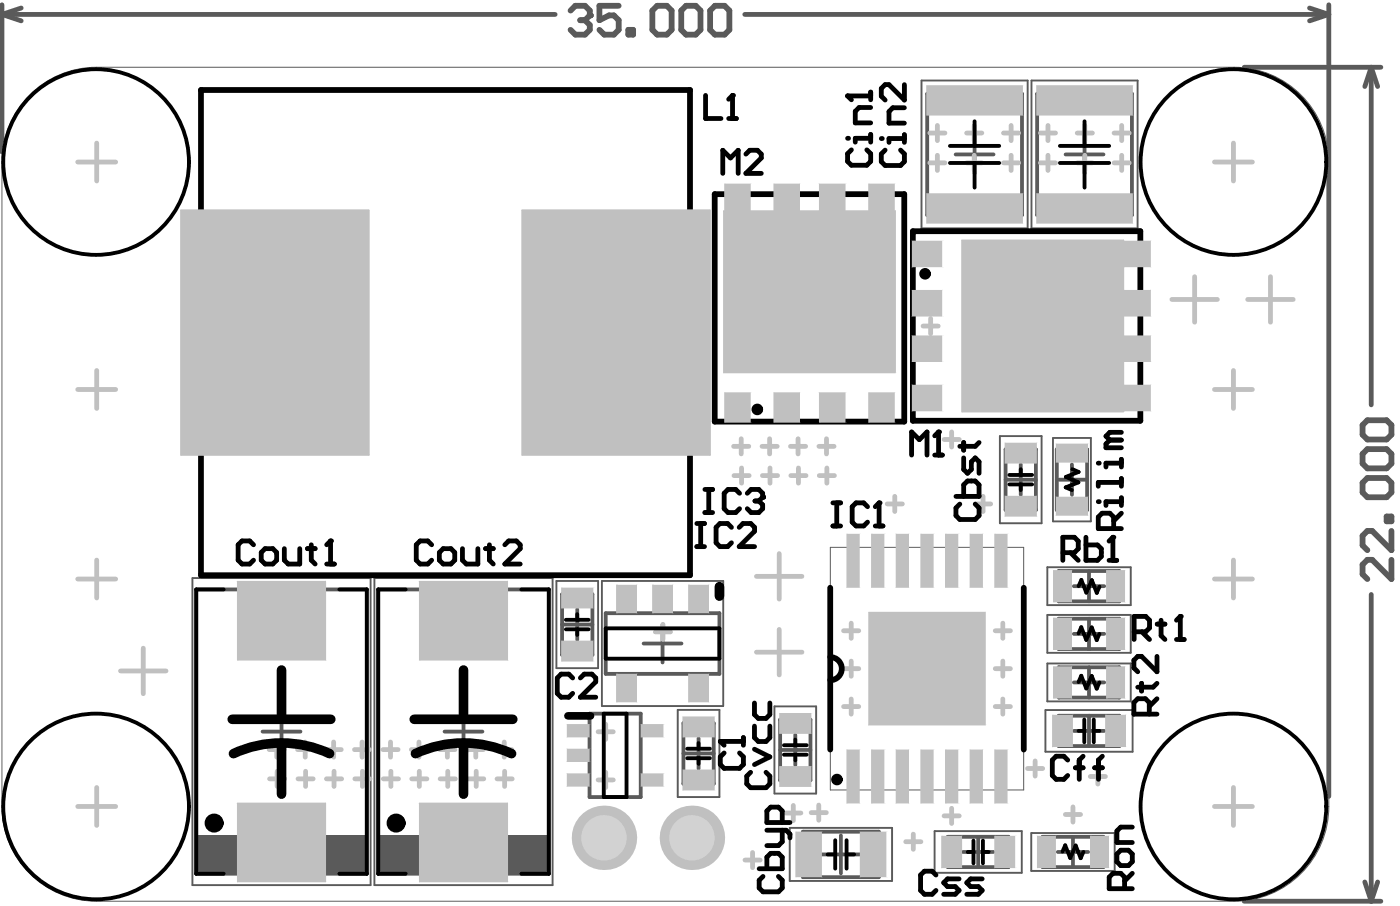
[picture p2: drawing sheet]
<svg xmlns="http://www.w3.org/2000/svg" width="123mm" height="79mm" viewBox="0 0 123 79" stroke-linecap="round" stroke-linejoin="round" font-family="sans-serif">
<g fill="none" stroke="#5a5a5a" stroke-width=".42">
<path d="M.2 1.3l1.7 .5M.2 .4v12.9M.2 1.3h48.5M1.9 .7l-1.7 .6M65.3 1.3h51.2M109.1 5.9h12M114.8 .7l1.7 .6M116.5 1.3l-1.7 .5M116.5 .4v69.4M120.2 5.9l.6 1.7M120.2 5.9l-.5 1.7M120.2 5.9v29.6"/>
<path d="M120.2 52.1v26.9M109.1 79h12M119.7 77.3l.5 1.7M120.8 77.3l-.6 1.7"/>
</g>
<path d="M50 .9l.5-.4h.8l.4 .4v.4" fill="none" stroke="#5a5a5a" stroke-width=".51"/>
<circle cx="51.7" cy="1.3" r=".25" fill="#5a5a5a"/>
<g fill="none" stroke="#5a5a5a" stroke-width=".51">
<path d="M50.9 1.8h.4M51.3 1.8l.4 .4v.4l-.4 .4h-.8l-.5-.4M51.7 1.3l-.4 .5M54.3 .5h-1.7v1.3l.8-.5h.4l.5 .5v.8l-.5 .4h-.8l-.4-.4M55.1 2.6h.4v.4h-.4zM57.2 .9l.4-.4h.9l.4 .4v1.7l-.4 .4h-.9l-.4-.4zM59.7 .9l.5-.4h.8l.4 .4v1.7l-.4 .4h-.8l-.5-.4zM62.3 .9l.4-.4h.8l.5 .4v1.7l-.5 .4h-.8l-.4-.4zM119.5 37.2l.4-.4h1.7l.4 .4v.9l-.4 .4h-1.7l-.4-.4zM119.5 39.8l.4-.5h1.7l.4 .5v.8l-.4 .4h-1.7l-.4-.4zM119.5 42.3l.4-.4h1.7l.4 .4v.8l-.4 .5h-1.7l-.4-.5zM121.6 45.3h.4v.4h-.4z"/>
<path d="M122 46.5v1.7l-1.7-1.7h-.4l-.4 .4v.9l.4 .4M122 49v1.7l-1.7-1.7h-.4l-.4 .5v.8l.4 .4"/>
</g>
<g fill="none" stroke="#5a5a5a" stroke-width=".33">
<path d="M81.3 8.2h8.3v10.6h-8.3zM90.9 8.2h8.4v10.6h-8.4zM88.2 39.4h2.6v5.3h-2.6zM92.7 39.4h2.6v5.3h-2.6zM17.2 51.6h15v25h-15zM33.2 51.6h14.9v25h-14.9zM49.3 52.1h2.6v5.3h-2.6zM53.1 53.7h10v5.3h-10zM92.8 50h5.4v2.7h-5.4zM92.8 54.2h5.4v2.7h-5.4zM92.8 58.5h5.4v2.6h-5.4zM51.7 62.5h4.5v7.3h-4.5z"/>
<path d="M59.9 63.4h2.7v5.3h-2.7zM68.4 63h2.7v5.4h-2.7zM70.4 72.9h6.7v4h-6.7zM83.1 73.3h5.3v2.7h-5.3zM91.4 73.3h5.3v2.7h-5.3zM92.8 62.7h5.4v2.7h-5.4z"/>
</g>
<g fill="#5a5a5a">
<path d="M33.2 73.2h14.9v3.4h-14.9z" fill-rule="evenodd"/>
<path d="M17.2 73.2h15v3.4h-15z" fill-rule="evenodd"/>
</g>
<g fill="none" stroke="#5a5a5a" stroke-width=".33">
<path d="M83.8 13.5h3.3M85.5 11.9v3.3M93.4 13.5h3.4M95.1 11.9v3.3M49.3 54.7h2.6M50.6 53.4v2.6M56.4 56.4h3.4M58.1 54.7v3.3M88.2 42h2.6M89.5 40.7v2.7M92.7 42h2.6M94 40.7v2.7"/>
<path d="M94.2 55.5h2.6M94.2 59.8h2.6M94.2 51.4h2.6M95.5 50v2.7M95.5 54.2v2.7M95.5 58.5v2.6M23 64.1h3.3M24.7 62.4v3.4M39 64.1h3.3M40.6 62.4v3.4M59.9 66h2.7M61.3 64.7v2.6"/>
<path d="M68.4 65.7h2.7M69.7 64.4v2.6M72.1 74.9h3.3M73.7 73.2v3.3M84.4 74.6h2.7M85.8 73.3v2.7M92.8 74.6h2.6M94.1 73.3v2.7M94.2 64h2.6M95.5 62.7v2.7"/>
</g>
<g fill="none" stroke="#5a5a5a" stroke-width=".17">
<path d="M80.8 7.1h9.3v12.9h-9.3zM90.4 7.1h9.4v12.9h-9.4zM87.7 38.2h3.6v7.6h-3.6zM92.3 38.4h3.4v7.3h-3.4zM16.9 50.6h15.6v26.9h-15.6zM32.8 50.6h15.7v26.9h-15.7zM48.8 50.9h3.6v7.6h-3.6zM52.8 50.9h10.6v11h-10.6zM91.8 49.7h7.4v3.3h-7.4zM91.8 53.9h7.4v3.3h-7.4zM91.8 58.1h7.4v3.3h-7.4zM59.4 62.2h3.7v7.6h-3.7z"/>
<path d="M67.9 61.9h3.7v7.6h-3.7zM69.3 72.5h8.9v4.7h-8.9zM82 72.8h7.6v3.7h-7.6zM90.4 73h7.3v3.3h-7.3zM91.7 62.2h7.6v3.7h-7.6z"/>
</g>
<path d="M17.6 7.9h42.9v42.5h-42.9zM62.7 17h16.6v19.9h-16.6zM108.2 5.9h-99.7a8.3 8.3 0 0 0-8.3 8.3v56.5a8.3 8.3 0 0 0 8.3 8.3h99.7a8.3 8.3 0 0 0 8.3-8.3v-56.5a8.3 8.3 0 0 0-8.3-8.3M80.1 20.3h19.9v16.6h-19.9zM72.8 48h17v21.2h-17z" fill="none" stroke="#5a5a5a" stroke-width=".09"/>
<g fill="none" stroke="#c0c0c0" stroke-width=".42">
<path d="M6.8 14.2h3.3M8.5 12.5v3.4M81.5 11.7h1.4M81.5 14.3h1.4M82.2 11v1.3M82.2 13.6v1.3M84.8 11.7h1.3M84.8 14.3h1.3M85.4 11v1.3M85.4 13.6v1.3M88 11.7h1.3M88 14.3h1.3"/>
<path d="M88.7 11v1.3M88.7 13.6v1.3M91.2 11.7h1.4M91.2 14.3h1.4M91.9 11v1.3M91.9 13.6v1.3M94.5 11.7h1.3M94.5 14.3h1.3M95.1 11v1.3M95.1 13.6v1.3M97.7 11.7h1.3M97.7 14.3h1.3"/>
<path d="M98.4 11v1.3M98.4 13.6v1.3M106.5 14.2h3.3M108.2 12.5v3.4M6.8 34.1h3.3M8.5 32.5v3.3M64.3 39.1h1.4M65 38.4v1.4M66.8 39.1h1.4M67.5 38.4v1.4M69.3 39.1h1.3M70 38.4v1.4"/>
<path d="M71.8 39.1h1.3M72.5 38.4v1.4M80.9 28.6h1.4M81.6 27.9v1.3M82.8 38.5h1.3M83.5 37.8v1.4M102.8 26.2h4M104.8 24.2v4M106.5 34.1h3.3M108.2 32.5v3.3M109.4 26.2h4M111.4 24.2v4"/>
<path d="M6.8 50.7h3.3M8.5 49.1v3.3M10.6 58.8h4M12.6 56.8v4M57.5 55.4h1.3M58.1 54.7v1.3M64.4 41.7h1.3M65 41v1.3M66.3 50.5h4M66.3 57.1h4M66.9 41.7h1.3M67.5 41v1.3"/>
<path d="M68.3 48.5v4M68.3 55.1v4M69.4 41.7h1.3M70 41v1.3M71.8 41.7h1.4M72.5 41v1.3M74 58.6h1.3M74 55.3h1.3M74.6 54.6v1.3M74.6 57.9v1.3M77.3 58.6h1.3M77.3 55.3h1.3"/>
<path d="M77.8 44.1h1.3M78 54.6v1.3M78 57.9v1.3M78.5 43.5v1.3M80.6 58.6h1.4M80.6 55.3h1.4M81.3 54.6v1.3M81.3 57.9v1.3M83.9 58.6h1.4M83.9 55.3h1.4M84.6 54.6v1.3M84.6 57.9v1.3"/>
<path d="M85.5 44.1h1.4M86.2 43.5v1.3M87.3 58.6h1.3M87.3 55.3h1.3M87.9 54.6v1.3M87.9 57.9v1.3M106.5 50.7h3.3M108.2 49.1v3.3M6.8 70.7h3.3M8.5 69v3.3M23.6 65.7h1.3M23.6 68.2h1.4"/>
<path d="M24.3 65v1.3M24.3 67.6v1.3M26.1 65.7h1.3M26.1 68.2h1.4M26.8 65v1.3M26.8 67.6v1.3M28.6 65.7h1.3M28.6 68.2h1.4M29.3 65v1.3M29.3 67.6v1.3M31.1 65.7h1.3M31.1 68.2h1.3"/>
<path d="M31.8 65v1.3M31.8 67.6v1.3M33.6 65.7h1.3M33.6 68.2h1.3M34.2 65v1.3M34.3 67.6v1.3M36.1 65.7h1.3M36.1 68.2h1.3M36.7 65v1.3M36.8 67.6v1.3M38.6 65.7h1.3M38.6 68.2h1.3"/>
<path d="M39.2 65v1.3M39.3 67.6v1.3M41.1 65.7h1.3M41.1 68.2h1.3M41.7 65v1.3M41.8 67.6v1.3M43.6 65.7h1.3M43.6 68.2h1.3M44.2 65v1.3M44.3 67.6v1.3M52 73.4h2M52.4 64.1h1.4"/>
<path d="M52.4 68.3h1.4M53 72.4v2M53.1 63.4v1.4M53.1 67.7v1.3M59.7 73.4h2M60.7 72.4v2M65.3 75.4h1.4M66 74.7v1.3M68.9 71.2h1.3M69.6 70.6v1.3M71.1 71.2h1.4M71.8 70.5v1.4"/>
<path d="M74 61.9h1.3M74.6 61.2v1.4M77.3 61.9h1.3M78 61.2v1.4M79.4 73.7h1.4M80.1 73.1v1.3M80.6 61.9h1.4M81.3 61.2v1.4M82.8 71.5h1.3M83.5 70.8v1.3M83.9 61.9h1.4M84.6 61.2v1.4"/>
<path d="M87.3 61.9h1.3M87.9 61.2v1.4M90.1 67.3h1.3M90.8 66.7v1.3M93.4 71.4h1.4M94.1 70.7v1.3M95.6 68h1.3M96.3 67.4v1.3M106.5 70.7h3.3M108.2 69v3.3"/>
</g>
<g fill="none" stroke="#000" stroke-width=".34">
<path d="M83.3 14.3h4.3M83.3 12.8h4.3M85.5 10.6v2.2M85.5 14.3v2.1M92.9 14.3h4.4M92.9 12.8h4.4M95.1 10.6v2.2M95.1 14.3v2.1M19.6 51.6h-2.4v25h2.4M29.8 51.6h2.4v25h-2.4M35.6 51.6h-2.4v25h2.4M45.7 51.6h2.4v25h-2.4"/>
<path d="M49.6 54.3h2M49.6 55.1h2M50.6 53.8v.5M50.6 55.1v.5M53.1 55.1h10v2.6h-10zM88.5 41.6h2M88.5 42.4h2M89.5 41.1v.5M89.5 42.4v.5M94 41.1l.6 .2-1.1 .5 1.1 .5-1.2 .4 .6 .2M94.6 55.5l.2-.6 .5 1.2 .4-1.1 .5 1.1 .2-.6M94.6 59.8l.2-.6 .5 1.1 .4-1.1 .5 1.1 .2-.5"/>
<path d="M94.6 51.4l.2-.6 .5 1.1 .4-1.1 .5 1.1 .2-.5M52.9 62.5h2v7.3h-2zM60.3 65.6h2M60.3 66.4h2M61.3 65.1v.5M61.3 66.4v.5M68.7 65.3h2M68.7 66.1h2M69.7 64.8v.5M69.7 66.1v.5M72.6 74.9h.6M73.2 73.6v2.5"/>
<path d="M74.2 74.9h.7M74.2 73.6v2.5M84.9 74.6h.5M85.4 73.6v2M86.2 74.6h.5M86.2 73.6v2M93.2 74.6l.2-.5 .4 1.1 .5-1.1 .5 1.1 .2-.6M94.6 64h.5M95.1 63v2M95.9 64h.5M95.9 63v2"/>
<circle cx="8.4" cy="14.2" r="8.1"/>
<circle cx="108.2" cy="14.2" r="8.1"/>
<circle cx="8.4" cy="70.7" r="8.1"/>
<circle cx="108.2" cy="70.7" r="8.1"/>
</g>
<path d="M49.8 62.7h2" fill="none" stroke="#000" stroke-width=".67"/>
<path d="M24.7 58.7v4.3M40.6 58.7v4.3M63.1 51.4v.8M20.4 63h8.6M20.5 66a10 10 0 0 1 8.4 0M24.7 65.1v4.5M36.3 63h8.7M36.4 66a10 10 0 0 1 8.5 0M40.6 65.1v4.5" fill="none" stroke="#000" stroke-width=".84"/>
<g fill="none" stroke="#000" stroke-width=".51">
<path d="M17.6 7.9h42.9v42.5h-42.9zM62.7 17h16.6v19.9h-16.6zM80.1 20.3h19.9v16.6h-19.9zM72.8 57.6a1.01 1.01 0 0 1 1 1 1.01 1.01 0 0 1-1 1M72.8 51.5v14.2M89.8 51.5v14.2"/>
<circle cx="66.4" cy="35.9" r=".25"/>
<circle cx="81.1" cy="24" r=".25"/>
<circle cx="73.4" cy="68.3" r=".25"/>
</g>
<g fill="none" stroke="#000" stroke-width=".42">
<path d="M61.9 8.4v2h1.3M63.4 15.2v-2l.7 .6 .6-.6v2M63.9 10.4h.7M63.9 8.7l.3-.3v2M65.4 13.5l.3-.3h.7l.4 .3v.3l-1.4 1.4h1.4M74.7 13.1l-.4 .4v.6l.4 .4h1.3l.4-.4v-.6l-.4-.4M76.4 8.1v.6M76.4 11.8v.7M76.4 12.1h-1.4v.4M76.4 9.4h-1.1l-.3 .4v1h1.4M76.4 8.4h-2.1l.4 .3M77.6 13.1l-.3 .4v.7l.3 .3h1.4l.3-.3v-.7l-.3-.4"/>
<path d="M79.3 7.4v1.4l-1.3-1.4h-.4l-.3 .4v.6l.3 .4M79.3 11.8v.7M79.3 12.1h-1.3v.4M79.3 9.4h-1l-.3 .4v1h1.3M79.9 39.9v-2.1l.7 .7 .7-.7v2.1M82 39.9h.6M82 38.2l.3-.4v2.1M84.5 38.8v.6M85.9 38.8l-.4 .3h-1.3M97.3 38.6l-.3 .3v.3h1.3M97.3 38.6h1M98.3 37.9h-1l-.3 .3 .3 .4"/>
<path d="M22.2 47.7l-.3-.3h-.7l-.3 .3v1.4l.3 .3h.7l.3-.3M22.9 48.4l.3-.3h.7l.4 .3v.7l-.4 .3h-.7l-.3-.3zM24.9 48.1v1l.4 .3h1v-1.3M27 48.1h.6M27.3 47.7v1.4l.3 .3M28.6 49.4h.7M28.6 47.7l.4-.3v2M37.9 47.7l-.4-.3h-.7l-.3 .3v1.4l.3 .3h.7l.4-.3M38.5 48.4l.4-.3h.6l.4 .3v.7l-.4 .3h-.6l-.4-.3zM40.6 48.1v1l.3 .3h1v-1.3M42.6 48.1h.7M42.9 47.7v1.4l.4 .3"/>
<path d="M44.3 47.7l.3-.3h.7l.3 .3v.4l-1.3 1.3h1.3M50.2 59.4l-.3-.3h-.7l-.3 .3v1.3l.3 .4h.7l.3-.4M50.9 59.4l.3-.3h.7l.3 .3v.3l-1.3 1.4h1.3M61.1 45.9h.7M61.1 47.9h.7M61.4 45.9v2M61.8 42.9h.7M61.8 44.9h.7M62.2 42.9v2M64.1 46.2l-.3-.3h-.7l-.3 .3v1.4l.3 .3h.7l.3-.3M64.8 46.2l.4-.3h.6l.4 .3v.3l-1.4 1.4h1.4M64.9 43.2l-.4-.3h-.7l-.3 .3v1.4l.3 .3h.7l.4-.3"/>
<path d="M65.5 43.2l.4-.3h.6l.4 .3v.4l-.4 .3M66.2 43.9h.3M66.5 43.9l.4 .3v.4l-.4 .3h-.6l-.4-.3M73 44.1h.7M73 46.1h.7M73.4 44.1v2M76.1 44.4l-.4-.3h-.6l-.4 .3v1.3l.4 .4h.6l.4-.4M76.8 46.1h.6M76.8 44.4l.3-.3v2M83.8 43.5h2.1v-1l-.4-.4h-.7l-.3 .4v1M84.2 44.2l-.4 .3v.7l.4 .3h1.3l.4-.3v-.7l-.4-.3M84.5 40.1v1l.3 .4 .4-.4v-.6l.3-.4 .4 .4v1"/>
<path d="M93.2 48.4h1l.4-.3v-.7l-.4-.3h-1v2M93.9 48.4l.7 .7M95.2 47.1v2h1l.4-.3v-.7l-.4-.4h-1M97.3 49.1h.6M97.3 47.4l.3-.3v2M97.7 46.3v-1l-.4-.3h-.7l-.3 .3v1h2M98.3 42.3h-2v.3M98.3 45l-.6 .6M98.3 40.2v.7M98.3 41.9v.7M98.3 43.6v.7M98.3 44h-1.3v.3"/>
<path d="M98.3 40.6h-1.3v.3M99.5 55.4h1l.3-.4v-.7l-.3-.3h-1v2M100.1 59.9v.6M100.1 55.4l.7 .6M101.5 57.5v1.4l-1.4-1.4h-.3l-.4 .3v.7l.4 .4M101.5 59.9l-.4 .3h-1.3M101.5 54.7h.7M101.8 54.3v1.4l.4 .3M103.2 56h.6M103.2 54.3l.3-.3v2M63.5 66l-.3 .3v.7l.3 .3h1.4l.3-.3v-.7l-.3-.3M65.2 64.6v.7"/>
<path d="M65.2 65h-2l.3 .3M65.8 67.7l-.3 .3v.7l.3 .3h1.4l.3-.3v-.7l-.3-.3M66.2 63.6v1l.3 .4h.7l.3-.4v-1M66.2 61.6v1l.3 .3h.7l.3-.3v-1M66.2 65.6l1.3 .7-1.3 .7M66.6 76.1h2v-1l-.3-.3h-.7l-.4 .3v1M66.9 76.8l-.3 .3v.7l.3 .3h1.4l.3-.3v-.7l-.3-.3M67.2 72.7h1.7l.4 .4v.3M68.6 72.1v-1.1l-.3-.3h-.7l-.4 .3v1.1h2.1M68.6 72.7v1l-.3 .4h-1.1M82.1 76.7l-.4-.4h-.6l-.4 .4v1.3l.4 .3h.6l.4-.3M84.1 77h-1l-.3 .3 .3 .4h.7l.3 .3-.3 .3h-1"/>
<path d="M86.1 77h-1l-.3 .3 .3 .4h.7l.3 .3-.3 .3h-1M93.6 66.6l-.3-.3h-.7l-.3 .3v1.3l.3 .4h.7l.3-.4M94.3 67.3h.7M95 66.3l-.4 .3v1.7M96 67.3h.7M96.7 66.3l-.4 .3v1.7M97.9 74.8l.4-.3h.7l.3 .3v.7l-.3 .3h-.7l-.4-.3zM98.6 77.9v-1.1l-.3-.3h-.7l-.3 .3v1.1h2M99.3 76.5l-.7 .7M99.3 72.5h-1l-.4 .3v1h1.4M100.8 62.6v-1l-.4-.4h-.6l-.4 .4v1h2.1M101.5 61.2l-.7 .7"/>
</g>
<g fill="#000">
<circle cx="64.2" cy="8.4" r=".21"/>
<circle cx="74.3" cy="12.1" r=".21"/>
<circle cx="74.3" cy="8.4" r=".21"/>
<circle cx="77.3" cy="12.1" r=".21"/>
<circle cx="82.3" cy="37.8" r=".21"/>
<circle cx="29" cy="47.4" r=".21"/>
<circle cx="66.9" cy="43.6" r=".21"/>
<circle cx="77.1" cy="44.1" r=".21"/>
<circle cx="96.3" cy="44" r=".21"/>
<circle cx="96.3" cy="40.6" r=".21"/>
<circle cx="97.6" cy="47.1" r=".21"/>
<circle cx="103.5" cy="54" r=".21"/>
<circle cx="63.2" cy="65" r=".21"/>
</g>
<g fill="none" stroke="#000" stroke-width=".83">
<circle cx="18.8" cy="72.1" r=".42"/>
<circle cx="34.7" cy="72.1" r=".42"/>
</g>
<circle cx="81.3" cy="58.6" r="1.08" fill="#c0c0c0"/>
<circle cx="81.3" cy="58.6" r=".66" fill="#d2d2d2"/>
<circle cx="78" cy="61.9" r="1.08" fill="#c0c0c0"/>
<circle cx="78" cy="61.9" r=".66" fill="#d2d2d2"/>
<circle cx="78" cy="58.6" r="1.08" fill="#c0c0c0"/>
<circle cx="78" cy="58.6" r=".66" fill="#d2d2d2"/>
<circle cx="78" cy="55.3" r="1.08" fill="#c0c0c0"/>
<circle cx="78" cy="55.3" r=".66" fill="#d2d2d2"/>
<circle cx="81.3" cy="55.3" r="1.08" fill="#c0c0c0"/>
<circle cx="81.3" cy="55.3" r=".66" fill="#d2d2d2"/>
<circle cx="84.6" cy="55.3" r="1.08" fill="#c0c0c0"/>
<circle cx="84.6" cy="55.3" r=".66" fill="#d2d2d2"/>
<circle cx="84.6" cy="58.6" r="1.08" fill="#c0c0c0"/>
<circle cx="84.6" cy="58.6" r=".66" fill="#d2d2d2"/>
<circle cx="84.6" cy="61.9" r="1.08" fill="#c0c0c0"/>
<circle cx="84.6" cy="61.9" r=".66" fill="#d2d2d2"/>
<circle cx="81.3" cy="61.9" r="1.08" fill="#c0c0c0"/>
<circle cx="81.3" cy="61.9" r=".66" fill="#d2d2d2"/>
<circle cx="53" cy="73.4" r="2.82" fill="#c0c0c0"/>
<circle cx="53" cy="73.4" r="1.99" fill="#d2d2d2"/>
<circle cx="60.7" cy="73.4" r="2.82" fill="#c0c0c0"/>
<circle cx="60.7" cy="73.4" r="1.99" fill="#d2d2d2"/>
<g fill="#c0c0c0">
<path d="M49.7 67.8h2v1.1h-2z" fill-rule="evenodd"/>
<path d="M49.7 63.4h2v1.2h-2z" fill-rule="evenodd"/>
<path d="M49.2 56.1h2.8v1.8l-2.8 .1z" fill-rule="evenodd"/>
<path d="M56.2 67.8h2v1.1h-2z" fill-rule="evenodd"/>
<path d="M56.2 63.4h2v1.2h-2z" fill-rule="evenodd"/>
<path d="M59.8 67.4h2.9v1.8h-2.8z" fill-rule="evenodd"/>
<path d="M59.8 62.8h2.9v1.8h-2.8z" fill-rule="evenodd"/>
<path d="M63.5 34.4h2.3v2.6h-2.3z" fill-rule="evenodd"/>
<path d="M63.5 16.1h2.3v2.6h-2.3z" fill-rule="evenodd"/>
<path d="M68.3 67.1h2.8l.1 1.8h-2.9z" fill-rule="evenodd"/>
<path d="M68.3 62.5h2.8l.1 1.8h-2.9z" fill-rule="evenodd"/>
<path d="M67.8 34.4h2.4l-.1 2.6h-2.3z" fill-rule="evenodd"/>
<path d="M67.8 16.1h2.4l-.1 2.6h-2.3z" fill-rule="evenodd"/>
<path d="M76.1 34.4h2.4v2.6h-2.4z" fill-rule="evenodd"/>
<path d="M76.1 16.1h2.4v2.6h-2.4z" fill-rule="evenodd"/>
<path d="M88.1 43.4h2.8v1.9h-2.8z" fill-rule="evenodd"/>
<path d="M96.9 62.6h1.8v2.8h-1.8z" fill-rule="evenodd"/>
<path d="M97 54.1h1.7l-.1 2.8h-1.6z" fill-rule="evenodd"/>
<path d="M97 50h1.7l-.1 2.8h-1.6z" fill-rule="evenodd"/>
<path d="M49.7 65.6h2v1.2h-2z" fill-rule="evenodd"/>
<path d="M49.2 51.5h2.8v1.8h-2.8z" fill-rule="evenodd"/>
<path d="M54 59h1.9l-.1 2.5h-1.8z" fill-rule="evenodd"/>
<path d="M54 51.2h1.9l-.1 2.5h-1.8z" fill-rule="evenodd"/>
<path d="M57.2 51.2h1.8v2.5h-1.8z" fill-rule="evenodd"/>
<path d="M60.4 59h1.8v2.5h-1.9z" fill-rule="evenodd"/>
<path d="M60.4 51.2h1.8v2.5h-1.9z" fill-rule="evenodd"/>
<path d="M69.8 72.9h2.3v4l-2.4-.1z" fill-rule="evenodd"/>
<path d="M75.4 72.9h2.3v4l-2.3-.1z" fill-rule="evenodd"/>
<path d="M76.4 65.7h1.1v4.7h-1.1z" fill-rule="evenodd"/>
<path d="M74.2 65.7h1.2v4.7h-1.2z" fill-rule="evenodd"/>
<path d="M74.2 46.8h1.2v4.7h-1.2z" fill-rule="evenodd"/>
<path d="M76.4 46.8h1.1v4.7h-1.1z" fill-rule="evenodd"/>
<path d="M82.5 73.2h1.9v2.9l-1.9-.1z" fill-rule="evenodd"/>
<path d="M85 65.7h1.2v4.7h-1.2z" fill-rule="evenodd"/>
<path d="M82.9 65.7h1.1v4.7h-1.1z" fill-rule="evenodd"/>
<path d="M80.7 65.7h1.2v4.7h-1.2z" fill-rule="evenodd"/>
<path d="M80.7 46.8h1.2v4.7h-1.2z" fill-rule="evenodd"/>
<path d="M82.9 46.8h1.1v4.7h-1.1z" fill-rule="evenodd"/>
<path d="M85 46.8h1.2v4.7h-1.2z" fill-rule="evenodd"/>
<path d="M90.9 73.2h1.7v2.9l-1.7-.1z" fill-rule="evenodd"/>
<path d="M87.2 73.2h1.8v2.9l-1.8-.1z" fill-rule="evenodd"/>
<path d="M87.2 65.7h1.2l-.1 4.7h-1.1z" fill-rule="evenodd"/>
<path d="M88.1 38.8h2.8v1.8h-2.8z" fill-rule="evenodd"/>
<path d="M87.2 46.8h1.2l-.1 4.7h-1.1z" fill-rule="evenodd"/>
<path d="M95.6 73.2h1.6v2.9l-1.6-.1z" fill-rule="evenodd"/>
<path d="M97 58.4h1.7l-.1 2.8h-1.6z" fill-rule="evenodd"/>
<path d="M71.8 34.4h2.3v2.6h-2.3z" fill-rule="evenodd"/>
<path d="M71.8 16.1h2.3v2.6h-2.3z" fill-rule="evenodd"/>
<path d="M92.3 62.6h1.8v2.8h-1.8z" fill-rule="evenodd"/>
<path d="M92.3 54.1h1.7v2.8h-1.7z" fill-rule="evenodd"/>
<path d="M92.3 50h1.7v2.8h-1.7z" fill-rule="evenodd"/>
<path d="M92.6 43.5h2.8v1.7h-2.8z" fill-rule="evenodd"/>
<path d="M98.3 33.7h2.6v2.3h-2.6z" fill-rule="evenodd"/>
<path d="M80 33.7h2.6v2.3h-2.6z" fill-rule="evenodd"/>
<path d="M98.3 29.4h2.6v2.3h-2.6z" fill-rule="evenodd"/>
<path d="M80 29.4h2.6v2.3h-2.6z" fill-rule="evenodd"/>
<path d="M80 21.1h2.6v2.3h-2.6z" fill-rule="evenodd"/>
<path d="M98.3 21.1h2.6v2.3h-2.6z" fill-rule="evenodd"/>
<path d="M90.9 7.5h8.4v2.6h-8.4z" fill-rule="evenodd"/>
<path d="M81.2 7.5h8.5v2.6h-8.5z" fill-rule="evenodd"/>
<path d="M36.8 70.3h7.7l.1 7h-7.8z" fill-rule="evenodd"/>
<path d="M78.5 65.7h1.2v4.7h-1.2z" fill-rule="evenodd"/>
<path d="M92.3 58.4h1.7v2.8h-1.7z" fill-rule="evenodd"/>
<path d="M78.5 46.8h1.2v4.7h-1.2z" fill-rule="evenodd"/>
<path d="M92.6 38.9h2.8v1.6h-2.8z" fill-rule="evenodd"/>
<path d="M98.3 25.4h2.6v2.3h-2.6z" fill-rule="evenodd"/>
<path d="M80 25.4h2.6v2.3h-2.6z" fill-rule="evenodd"/>
<path d="M90.9 16.9h8.4v2.7h-8.4z" fill-rule="evenodd"/>
<path d="M81.2 16.9h8.5v2.7h-8.5z" fill-rule="evenodd"/>
<path d="M36.7 50.9h7.8l.1 6.9-7.8 .1z" fill-rule="evenodd"/>
<path d="M84.3 21.1l.1-.1h14.1l.1 .1v15h-.1h-14.1h-.1z" fill-rule="evenodd"/>
<path d="M20.8 70.4l7.8-.1v7h-7.8z" fill-rule="evenodd"/>
<path d="M15.8 18.4l.1-.1h16.4l.1 .1v21.5h-.1h-16.4h-.1z" fill-rule="evenodd"/>
<path d="M45.7 18.4l.1-.1h16.5v.1v21.5h-16.5h-.1z" fill-rule="evenodd"/>
<path d="M63.5 18.4h15l.1 .1v14.1l-.1 .1h-15l-.1-.1v-14.1z" fill-rule="evenodd"/>
<path d="M20.8 50.9h7.8v6.9l-7.8 .1z" fill-rule="evenodd"/>
<path d="M76.1 53.7l10.3-.1v9.9l-10.2 .1z" fill-rule="evenodd"/>
</g>
<g fill="#c0c0c0">
<path d="M84.3 36.1h.1z"/>
<path d="M15.8 39.9h.1z"/>
<path d="M45.7 39.9h.1z"/>
<path d="M76.1 63.5l.1 .1z"/>
<path d="M86.4 53.6v.1z"/>
<path d="M98.5 21v.1zM98.5 21l.1 .1z"/>
<path d="M84.3 21.1h.1zM84.3 21l.1 .1z"/>
<path d="M98.5 36.1h.1zM98.5 36.1h.1h-.1z"/>
<path d="M15.8 18.4h.1zM15.8 18.4h.1z"/>
<path d="M32.3 39.9h.1zM32.3 39.9h.1h-.1z"/>
<path d="M32.3 18.3v.1zM32.3 18.3l.1 .1z"/>
<path d="M45.7 18.4h.1zM45.7 18.4h.1z"/>
<path d="M62.3 18.3v.1zM62.3 18.3v.1z"/>
<path d="M63.4 18.5h.1zM63.4 18.4l.1 .1z"/>
<path d="M63.5 32.6v.1zM63.4 32.6l.1 .1z"/>
<path d="M78.5 32.6h.1zM78.5 32.6h.1l-.1 .1z"/>
<path d="M78.5 18.4v.1zM78.5 18.4l.1 .1z"/>
</g>
</svg>
